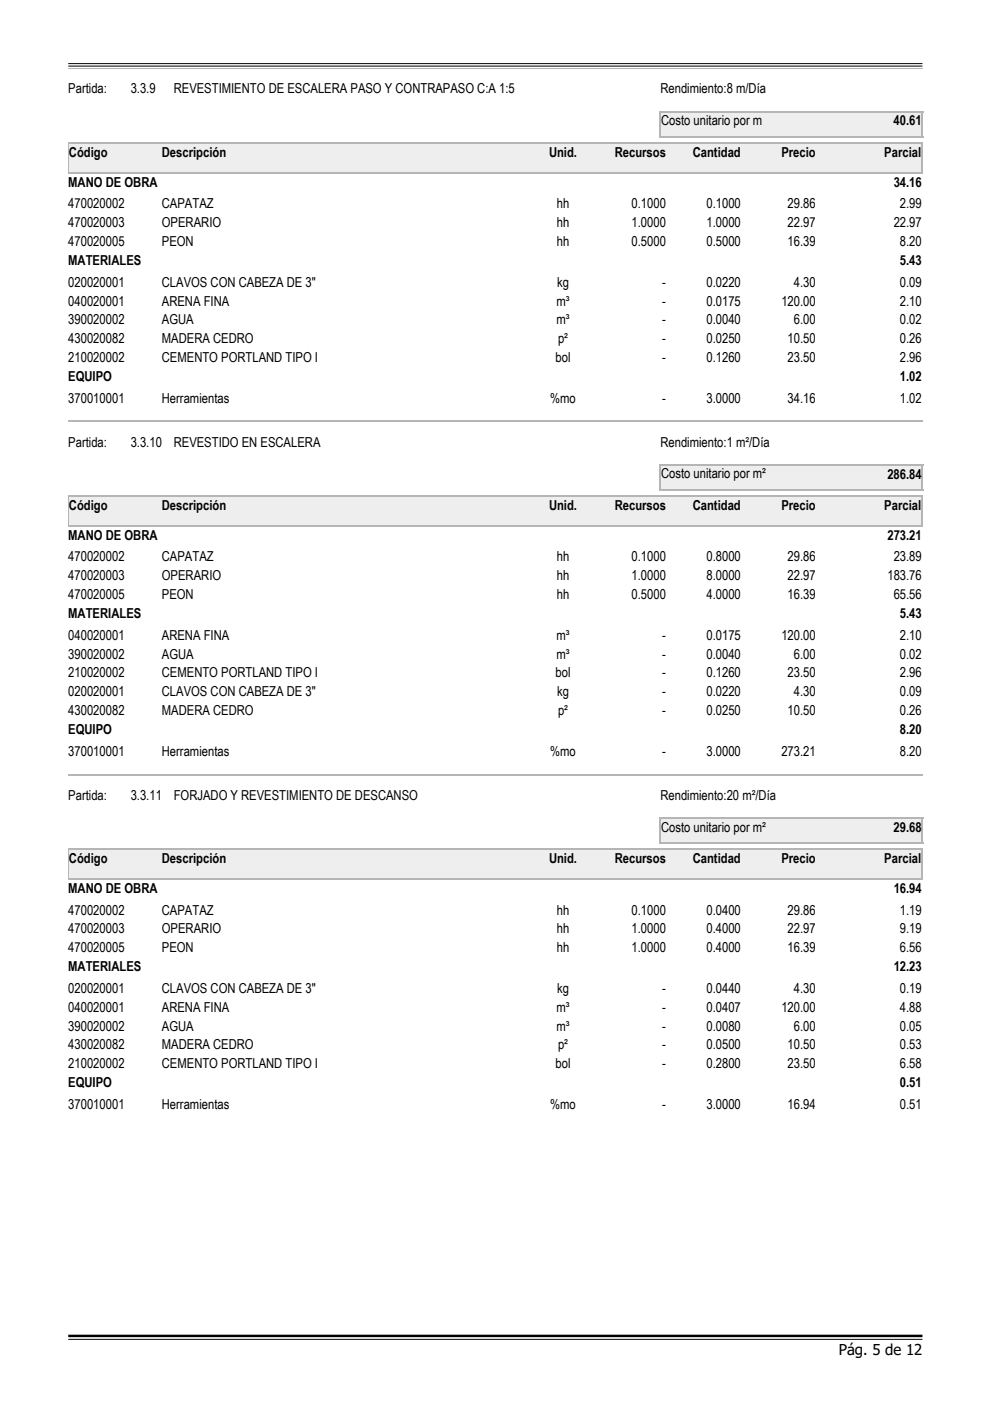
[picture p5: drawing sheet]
<svg xmlns="http://www.w3.org/2000/svg" width="210mm" height="297mm" viewBox="0 0 210 297" stroke-linecap="round" stroke-linejoin="round" font-family="sans-serif">
<defs><g id="words">
<text font-size="3.2" x="177.8" y="287.2">Pág. 5 de 12</text>
<g font-size="2.9">
<text x="14.5" y="19.8">Partida:</text>
<text x="27.7" y="19.8">3.3.9</text>
<text x="36.8" y="19.8">REVESTIMIENTO DE ESCALERA PASO Y CONTRAPASO C:A 1:5</text>
<text x="140" y="19.8">Rendimiento:8 m/Día</text>
<text x="140.1" y="26.6">Costo unitario por m</text>
<text x="189.5" y="26.6">40.61</text>
<text x="14.6" y="33.2">Código</text>
<text x="34.3" y="33.2">Descripción</text>
<text x="116.4" y="33.2">Unid.</text>
<text x="130.3" y="33.2">Recursos</text>
<text x="146.9" y="33.2">Cantidad</text>
<text x="165.7" y="33.2">Precio</text>
<text x="187.5" y="33.2">Parcial</text>
<text x="14.5" y="39.5">MANO DE OBRA</text>
<text x="189.5" y="39.5">34.16</text>
<text x="14.5" y="44.1">470020002</text>
<text x="34.3" y="44.1">CAPATAZ</text>
<text x="118.1" y="44.1">hh</text>
<text x="133.9" y="44.1">0.1000</text>
<text x="149.8" y="44.1">0.1000</text>
<text x="167" y="44.1">29.86</text>
<text x="190.8" y="44.1">2.99</text>
<text x="14.5" y="48.1">470020003</text>
<text x="14.5" y="52.1">470020005</text>
<text x="34.3" y="48.1">OPERARIO</text>
<text x="34.3" y="52.1">PEON</text>
<text x="118.1" y="48.1">hh</text>
<text x="118.1" y="52.1">hh</text>
<text x="133.9" y="48.1">1.0000</text>
<text x="133.9" y="52.1">0.5000</text>
<text x="149.8" y="48.1">1.0000</text>
<text x="149.8" y="52.1">0.5000</text>
<text x="167" y="48.1">22.97</text>
<text x="167" y="52.1">16.39</text>
<text x="189.5" y="48.1">22.97</text>
<text x="190.8" y="52.1">8.20</text>
<text x="14.5" y="56.1">MATERIALES</text>
<text x="190.8" y="56.1">5.43</text>
<text x="14.5" y="60.8">020020001</text>
<text x="14.5" y="64.8">040020001</text>
<text x="34.3" y="60.8">CLAVOS CON CABEZA DE 3&quot;</text>
<text x="34.3" y="64.8">ARENA FINA</text>
<text x="118" y="64.8">m³</text>
<text x="118.1" y="60.8">kg</text>
<text x="140.4" y="60.8">-</text>
<text x="140.4" y="64.8">-</text>
<text x="149.8" y="60.8">0.0220</text>
<text x="149.8" y="64.8">0.0175</text>
<text x="165.7" y="64.8">120.00</text>
<text x="168.3" y="60.8">4.30</text>
<text x="190.8" y="60.8">0.09</text>
<text x="190.8" y="64.8">2.10</text>
<text x="14.5" y="68.8">390020002</text>
<text x="34.3" y="68.8">AGUA</text>
<text x="118" y="68.8">m³</text>
<text x="140.4" y="68.8">-</text>
<text x="149.8" y="68.8">0.0040</text>
<text x="168.3" y="68.8">6.00</text>
<text x="190.8" y="68.8">0.02</text>
<text x="14.5" y="72.7">430020082</text>
<text x="14.5" y="76.7">210020002</text>
<text x="34.3" y="72.7">MADERA CEDRO</text>
<text x="34.3" y="76.7">CEMENTO PORTLAND TIPO I</text>
<text x="117.8" y="76.7">bol</text>
<text x="118.3" y="72.7">p²</text>
<text x="140.4" y="72.7">-</text>
<text x="140.4" y="76.7">-</text>
<text x="149.8" y="72.7">0.0250</text>
<text x="149.8" y="76.7">0.1260</text>
<text x="167" y="72.7">10.50</text>
<text x="167" y="76.7">23.50</text>
<text x="190.8" y="72.7">0.26</text>
<text x="190.8" y="76.7">2.96</text>
<text x="14.5" y="80.7">EQUIPO</text>
<text x="190.8" y="80.7">1.02</text>
<text x="14.5" y="85.4">370010001</text>
<text x="34.3" y="85.4">Herramientas</text>
<text x="116.7" y="85.4">%mo</text>
<text x="140.4" y="85.4">-</text>
<text x="149.8" y="85.4">3.0000</text>
<text x="167" y="85.4">34.16</text>
<text x="190.8" y="85.4">1.02</text>
<text x="14.5" y="94.7">Partida:</text>
<text x="27.7" y="94.7">3.3.10</text>
<text x="36.8" y="94.7">REVESTIDO EN ESCALERA</text>
<text x="140" y="94.7">Rendimiento:1 m²/Día</text>
<text x="140.1" y="101.4">Costo unitario por m²</text>
<text x="188.1" y="101.5">286.84</text>
<text x="14.6" y="108.1">Código</text>
<text x="34.3" y="108.1">Descripción</text>
<text x="116.4" y="108.1">Unid.</text>
<text x="130.3" y="108.1">Recursos</text>
<text x="146.9" y="108.1">Cantidad</text>
<text x="165.7" y="108.1">Precio</text>
<text x="187.5" y="108.1">Parcial</text>
<text x="14.5" y="114.4">MANO DE OBRA</text>
<text x="14.5" y="119">470020002</text>
<text x="34.3" y="119">CAPATAZ</text>
<text x="118.1" y="119">hh</text>
<text x="133.9" y="119">0.1000</text>
<text x="149.8" y="119">0.8000</text>
<text x="167" y="119">29.86</text>
<text x="188.2" y="114.4">273.21</text>
<text x="189.5" y="119">23.89</text>
<text x="14.5" y="123">470020003</text>
<text x="34.3" y="123">OPERARIO</text>
<text x="118.1" y="123">hh</text>
<text x="133.9" y="123">1.0000</text>
<text x="149.8" y="123">8.0000</text>
<text x="167" y="123">22.97</text>
<text x="188.2" y="123">183.76</text>
<text x="14.5" y="127">470020005</text>
<text x="14.5" y="131">MATERIALES</text>
<text x="34.3" y="127">PEON</text>
<text x="118.1" y="127">hh</text>
<text x="133.9" y="127">0.5000</text>
<text x="149.8" y="127">4.0000</text>
<text x="167" y="127">16.39</text>
<text x="189.5" y="127">65.56</text>
<text x="190.8" y="131">5.43</text>
<text x="14.5" y="135.7">040020001</text>
<text x="34.3" y="135.7">ARENA FINA</text>
<text x="118" y="135.7">m³</text>
<text x="140.4" y="135.7">-</text>
<text x="149.8" y="135.7">0.0175</text>
<text x="165.7" y="135.7">120.00</text>
<text x="190.8" y="135.7">2.10</text>
<text x="14.5" y="139.7">390020002</text>
<text x="14.5" y="143.6">210020002</text>
<text x="34.3" y="139.7">AGUA</text>
<text x="34.3" y="143.6">CEMENTO PORTLAND TIPO I</text>
<text x="117.8" y="143.6">bol</text>
<text x="118" y="139.7">m³</text>
<text x="140.4" y="139.7">-</text>
<text x="140.4" y="143.6">-</text>
<text x="149.8" y="139.7">0.0040</text>
<text x="149.8" y="143.6">0.1260</text>
<text x="167" y="143.6">23.50</text>
<text x="168.3" y="139.7">6.00</text>
<text x="190.8" y="139.7">0.02</text>
<text x="190.8" y="143.6">2.96</text>
<text x="14.5" y="147.6">020020001</text>
<text x="34.3" y="147.6">CLAVOS CON CABEZA DE 3&quot;</text>
<text x="118.1" y="147.6">kg</text>
<text x="140.4" y="147.6">-</text>
<text x="149.8" y="147.6">0.0220</text>
<text x="168.3" y="147.6">4.30</text>
<text x="190.8" y="147.6">0.09</text>
<text x="14.5" y="151.6">430020082</text>
<text x="14.5" y="155.6">EQUIPO</text>
<text x="34.3" y="151.6">MADERA CEDRO</text>
<text x="118.3" y="151.6">p²</text>
<text x="140.4" y="151.6">-</text>
<text x="149.8" y="151.6">0.0250</text>
<text x="167" y="151.6">10.50</text>
<text x="190.8" y="151.6">0.26</text>
<text x="190.8" y="155.6">8.20</text>
<text x="14.5" y="160.3">370010001</text>
<text x="34.3" y="160.3">Herramientas</text>
<text x="116.7" y="160.3">%mo</text>
<text x="140.4" y="160.3">-</text>
<text x="149.8" y="160.3">3.0000</text>
<text x="165.7" y="160.3">273.21</text>
<text x="190.8" y="160.3">8.20</text>
<text x="14.5" y="169.6">Partida:</text>
<text x="27.7" y="169.6">3.3.11</text>
<text x="36.8" y="169.6">FORJADO Y REVESTIMIENTO DE DESCANSO</text>
<text x="140" y="169.6">Rendimiento:20 m²/Día</text>
<text x="140.1" y="176.3">Costo unitario por m²</text>
<text x="189.5" y="176.3">29.68</text>
<text x="14.6" y="183">Código</text>
<text x="34.3" y="183">Descripción</text>
<text x="116.4" y="183">Unid.</text>
<text x="130.3" y="183">Recursos</text>
<text x="146.9" y="183">Cantidad</text>
<text x="165.7" y="183">Precio</text>
<text x="187.5" y="183">Parcial</text>
<text x="14.5" y="189.3">MANO DE OBRA</text>
<text x="189.5" y="189.3">16.94</text>
<text x="14.5" y="193.9">470020002</text>
<text x="14.5" y="197.9">470020003</text>
<text x="34.3" y="193.9">CAPATAZ</text>
<text x="34.3" y="197.9">OPERARIO</text>
<text x="118.1" y="193.9">hh</text>
<text x="118.1" y="197.9">hh</text>
<text x="133.9" y="193.9">0.1000</text>
<text x="133.9" y="197.9">1.0000</text>
<text x="149.8" y="193.9">0.0400</text>
<text x="149.8" y="197.9">0.4000</text>
<text x="167" y="193.9">29.86</text>
<text x="167" y="197.9">22.97</text>
<text x="190.8" y="193.9">1.19</text>
<text x="190.8" y="197.9">9.19</text>
<text x="14.5" y="201.8">470020005</text>
<text x="34.3" y="201.8">PEON</text>
<text x="118.1" y="201.8">hh</text>
<text x="133.9" y="201.8">1.0000</text>
<text x="149.8" y="201.8">0.4000</text>
<text x="167" y="201.8">16.39</text>
<text x="190.8" y="201.8">6.56</text>
<text x="14.5" y="205.8">MATERIALES</text>
<text x="189.5" y="205.8">12.23</text>
<text x="14.5" y="210.6">020020001</text>
<text x="14.5" y="214.5">040020001</text>
<text x="34.3" y="210.6">CLAVOS CON CABEZA DE 3&quot;</text>
<text x="34.3" y="214.5">ARENA FINA</text>
<text x="118" y="214.5">m³</text>
<text x="118.1" y="210.6">kg</text>
<text x="140.4" y="210.6">-</text>
<text x="140.4" y="214.5">-</text>
<text x="149.8" y="210.6">0.0440</text>
<text x="149.8" y="214.5">0.0407</text>
<text x="165.7" y="214.5">120.00</text>
<text x="168.3" y="210.6">4.30</text>
<text x="190.8" y="210.6">0.19</text>
<text x="190.8" y="214.5">4.88</text>
<text x="14.5" y="218.5">390020002</text>
<text x="34.3" y="218.5">AGUA</text>
<text x="118" y="218.5">m³</text>
<text x="140.4" y="218.5">-</text>
<text x="149.8" y="218.5">0.0080</text>
<text x="168.3" y="218.5">6.00</text>
<text x="190.8" y="218.5">0.05</text>
<text x="14.5" y="222.5">430020082</text>
<text x="14.5" y="226.4">210020002</text>
<text x="34.3" y="222.5">MADERA CEDRO</text>
<text x="34.3" y="226.4">CEMENTO PORTLAND TIPO I</text>
<text x="117.8" y="226.4">bol</text>
<text x="118.3" y="222.5">p²</text>
<text x="140.4" y="222.5">-</text>
<text x="140.4" y="226.4">-</text>
<text x="149.8" y="222.5">0.0500</text>
<text x="149.8" y="226.4">0.2800</text>
<text x="167" y="222.5">10.50</text>
<text x="167" y="226.4">23.50</text>
<text x="190.8" y="222.5">0.53</text>
<text x="190.8" y="226.4">6.58</text>
<text x="14.5" y="230.4">EQUIPO</text>
<text x="190.8" y="230.4">0.51</text>
<text x="14.5" y="235.2">370010001</text>
<text x="34.3" y="235.2">Herramientas</text>
<text x="116.7" y="235.2">%mo</text>
<text x="140.4" y="235.2">-</text>
<text x="149.8" y="235.2">3.0000</text>
<text x="167" y="235.2">16.94</text>
<text x="190.8" y="235.2">0.51</text>
</g>
</g></defs>
<path d="M14.4 14.5h181.3" fill="none" stroke="#aeb6c1" stroke-width=".21"/>
<g fill="#fff">
<path d="M14.5 17.1h13.2v13.3h-13.2z"/>
<path d="M27.7 17.1h9.1v13.3h-9.1z"/>
<path d="M36.8 17.1h103.2v13.3h-103.2z"/>
<path d="M140 17.1h55.6v6.6h-55.6z"/>
</g>
<path d="M140 23.7h39.7v5.3h-39.7z" fill="#eceef2"/>
<path d="M139.9 23.7h39.9M139.9 29h39.9M140 23.6v5.6" fill="none" stroke="#aeb6c1" stroke-width=".26"/>
<path d="M179.7 23.7h15.9v5.3h-15.9z" fill="#eceef2"/>
<path d="M179.6 23.7h16.1M179.6 29h16.1M195.6 23.6v5.6" fill="none" stroke="#aeb6c1" stroke-width=".26"/>
<path d="M14.5 30.4h19.8v6.3h-19.8z" fill="#eceef2"/>
<path d="M14.5 30.2v6.6" fill="none" stroke="#aeb6c1" stroke-width=".21"/>
<path d="M14.4 30.4h20.1M14.4 36.7h20.1" fill="none" stroke="#aeb6c1" stroke-width=".26"/>
<path d="M34.3 30.4h79.1v6.3h-79.1z" fill="#eceef2"/>
<path d="M34.2 30.4h79.4M34.2 36.7h79.4" fill="none" stroke="#aeb6c1" stroke-width=".26"/>
<path d="M113.4 30.4h11.9v6.3h-11.9z" fill="#eceef2"/>
<path d="M113.3 30.4h12.2M113.3 36.7h12.2" fill="none" stroke="#aeb6c1" stroke-width=".26"/>
<path d="M125.3 30.4h15.9v6.3h-15.9z" fill="#eceef2"/>
<path d="M125.2 30.4h16.1M125.2 36.7h16.1" fill="none" stroke="#aeb6c1" stroke-width=".26"/>
<path d="M141.2 30.4h15.9v6.3h-15.9z" fill="#eceef2"/>
<path d="M141.1 30.4h16.1M141.1 36.7h16.1" fill="none" stroke="#aeb6c1" stroke-width=".26"/>
<path d="M157.1 30.4h15.9v6.3h-15.9z" fill="#eceef2"/>
<path d="M157 30.4h16.1M157 36.7h16.1" fill="none" stroke="#aeb6c1" stroke-width=".26"/>
<path d="M173 30.4h22.5v6.3h-22.5z" fill="#eceef2"/>
<path d="M172.8 30.4h22.8M172.8 36.7h22.8M195.5 30.2v6.6" fill="none" stroke="#aeb6c1" stroke-width=".26"/>
<path d="M14.5 36.7h98.9v4.8h-98.9z" fill="#fff"/>
<path d="M14.4 36.7h99.2" fill="none" stroke="#aeb6c1" stroke-width=".26"/>
<path d="M113.4 36.7h11.9v4.8h-11.9z" fill="#fff"/>
<path d="M113.3 36.7h12.2" fill="none" stroke="#aeb6c1" stroke-width=".26"/>
<path d="M125.3 36.7h15.9v4.8h-15.9z" fill="#fff"/>
<path d="M125.2 36.7h16.1" fill="none" stroke="#aeb6c1" stroke-width=".26"/>
<path d="M141.2 36.7h15.9v4.8h-15.9z" fill="#fff"/>
<path d="M141.1 36.7h16.1" fill="none" stroke="#aeb6c1" stroke-width=".26"/>
<path d="M157.1 36.7h15.9v4.8h-15.9z" fill="#fff"/>
<path d="M157 36.7h16.1" fill="none" stroke="#aeb6c1" stroke-width=".26"/>
<path d="M173 36.7h22.5v4.8h-22.5z" fill="#fff"/>
<path d="M172.8 36.7h22.8" fill="none" stroke="#aeb6c1" stroke-width=".26"/>
<g fill="#fff">
<path d="M14.5 41.5h19.8v3.9h-19.8z"/>
<path d="M34.3 41.5h79.1v3.9h-79.1z"/>
<path d="M113.4 41.5h11.9v3.9h-11.9z"/>
<path d="M125.3 41.5h15.9v3.9h-15.9z"/>
<path d="M141.2 41.5h15.9v3.9h-15.9z"/>
<path d="M157.1 41.5h15.9v3.9h-15.9z"/>
<path d="M173 41.5h22.5v3.9h-22.5z"/>
<path d="M14.5 45.4h19.8v4h-19.8z"/>
<path d="M34.3 45.4h79.1v4h-79.1z"/>
<path d="M113.4 45.4h11.9v4h-11.9z"/>
<path d="M125.3 45.4h15.9v4h-15.9z"/>
<path d="M141.2 45.4h15.9v4h-15.9z"/>
<path d="M157.1 45.4h15.9v4h-15.9z"/>
<path d="M173 45.4h22.5v4h-22.5z"/>
<path d="M14.5 49.4h19.8v4h-19.8z"/>
<path d="M34.3 49.4h79.1v4h-79.1z"/>
<path d="M113.4 49.4h11.9v4h-11.9z"/>
<path d="M125.3 49.4h15.9v4h-15.9z"/>
<path d="M141.2 49.4h15.9v4h-15.9z"/>
<path d="M157.1 49.4h15.9v4h-15.9z"/>
<path d="M173 49.4h22.5v4h-22.5z"/>
<path d="M14.5 53.4h98.9v4.7h-98.9z"/>
<path d="M113.4 53.4h11.9v4.7h-11.9z"/>
<path d="M125.3 53.4h15.9v4.7h-15.9z"/>
<path d="M141.2 53.4h15.9v4.7h-15.9z"/>
<path d="M157.1 53.4h15.9v4.7h-15.9z"/>
<path d="M173 53.4h22.5v4.7h-22.5z"/>
<path d="M14.5 58.1h19.8v4h-19.8z"/>
<path d="M34.3 58.1h79.1v4h-79.1z"/>
<path d="M113.4 58.1h11.9v4h-11.9z"/>
<path d="M125.3 58.1h15.9v4h-15.9z"/>
<path d="M141.2 58.1h15.9v4h-15.9z"/>
<path d="M157.1 58.1h15.9v4h-15.9z"/>
<path d="M173 58.1h22.5v4h-22.5z"/>
<path d="M14.5 62.1h19.8v4h-19.8z"/>
<path d="M34.3 62.1h79.1v4h-79.1z"/>
<path d="M113.4 62.1h11.9v4h-11.9z"/>
<path d="M125.3 62.1h15.9v4h-15.9z"/>
<path d="M141.2 62.1h15.9v4h-15.9z"/>
<path d="M157.1 62.1h15.9v4h-15.9z"/>
<path d="M173 62.1h22.5v4h-22.5z"/>
<path d="M14.5 66.1h19.8v3.9h-19.8z"/>
<path d="M34.3 66.1h79.1v3.9h-79.1z"/>
<path d="M113.4 66.1h11.9v3.9h-11.9z"/>
<path d="M125.3 66.1h15.9v3.9h-15.9z"/>
<path d="M141.2 66.1h15.9v3.9h-15.9z"/>
<path d="M157.1 66.1h15.9v3.9h-15.9z"/>
<path d="M173 66.1h22.5v3.9h-22.5z"/>
<path d="M14.5 70h19.8v4h-19.8z"/>
<path d="M34.3 70h79.1v4h-79.1z"/>
<path d="M113.4 70h11.9v4h-11.9z"/>
<path d="M125.3 70h15.9v4h-15.9z"/>
<path d="M141.2 70h15.9v4h-15.9z"/>
<path d="M157.1 70h15.9v4h-15.9z"/>
<path d="M173 70h22.5v4h-22.5z"/>
<path d="M14.5 74h19.8v4h-19.8z"/>
<path d="M34.3 74h79.1v4h-79.1z"/>
<path d="M113.4 74h11.9v4h-11.9z"/>
<path d="M125.3 74h15.9v4h-15.9z"/>
<path d="M141.2 74h15.9v4h-15.9z"/>
<path d="M157.1 74h15.9v4h-15.9z"/>
<path d="M173 74h22.5v4h-22.5z"/>
<path d="M14.5 78h98.9v4.7h-98.9z"/>
<path d="M113.4 78h11.9v4.7h-11.9z"/>
<path d="M125.3 78h15.9v4.7h-15.9z"/>
<path d="M141.2 78h15.9v4.7h-15.9z"/>
<path d="M157.1 78h15.9v4.7h-15.9z"/>
<path d="M173 78h22.5v4.7h-22.5z"/>
<path d="M14.5 82.7h19.8v4h-19.8z"/>
<path d="M34.3 82.7h79.1v4h-79.1z"/>
<path d="M113.4 82.7h11.9v4h-11.9z"/>
<path d="M125.3 82.7h15.9v4h-15.9z"/>
<path d="M141.2 82.7h15.9v4h-15.9z"/>
<path d="M157.1 82.7h15.9v4h-15.9z"/>
<path d="M173 82.7h22.5v4h-22.5z"/>
<path d="M14.5 89.4h181.1v2.6h-181.1z"/>
</g>
<path d="M14.4 89.4h181.3" fill="none" stroke="#aeb6c1" stroke-width=".26"/>
<g fill="#fff">
<path d="M14.5 92h13.2v13.2h-13.2z"/>
<path d="M27.7 92h9.1v13.2h-9.1z"/>
<path d="M36.8 92h103.2v13.2h-103.2z"/>
<path d="M140 92h55.6v6.6h-55.6z"/>
</g>
<path d="M140 98.6h39.7v5.3h-39.7z" fill="#eceef2"/>
<path d="M139.9 98.6h39.9M140 98.5v5.5M139.9 103.9h39.9" fill="none" stroke="#aeb6c1" stroke-width=".26"/>
<path d="M179.7 98.6h15.9v5.3h-15.9z" fill="#eceef2"/>
<path d="M179.6 98.6h16.1M195.6 98.5v5.5M179.6 103.9h16.1" fill="none" stroke="#aeb6c1" stroke-width=".26"/>
<path d="M14.5 105.2h19.8v6.4h-19.8z" fill="#eceef2"/>
<path d="M14.5 105.1v6.6" fill="none" stroke="#aeb6c1" stroke-width=".21"/>
<path d="M14.4 105.2h20.1M14.4 111.6h20.1" fill="none" stroke="#aeb6c1" stroke-width=".26"/>
<path d="M34.3 105.2h79.1v6.4h-79.1z" fill="#eceef2"/>
<path d="M34.2 105.2h79.4M34.2 111.6h79.4" fill="none" stroke="#aeb6c1" stroke-width=".26"/>
<path d="M113.4 105.2h11.9v6.4h-11.9z" fill="#eceef2"/>
<path d="M113.3 105.2h12.2M113.3 111.6h12.2" fill="none" stroke="#aeb6c1" stroke-width=".26"/>
<path d="M125.3 105.2h15.9v6.4h-15.9z" fill="#eceef2"/>
<path d="M125.2 105.2h16.1M125.2 111.6h16.1" fill="none" stroke="#aeb6c1" stroke-width=".26"/>
<path d="M141.2 105.2h15.9v6.4h-15.9z" fill="#eceef2"/>
<path d="M141.1 105.2h16.1M141.1 111.6h16.1" fill="none" stroke="#aeb6c1" stroke-width=".26"/>
<path d="M157.1 105.2h15.9v6.4h-15.9z" fill="#eceef2"/>
<path d="M157 105.2h16.1M157 111.6h16.1" fill="none" stroke="#aeb6c1" stroke-width=".26"/>
<path d="M173 105.2h22.5v6.4h-22.5z" fill="#eceef2"/>
<path d="M172.8 105.2h22.8M172.8 111.6h22.8M195.5 105.1v6.6" fill="none" stroke="#aeb6c1" stroke-width=".26"/>
<path d="M14.5 111.6h98.9v4.7h-98.9z" fill="#fff"/>
<path d="M14.4 111.6h99.2" fill="none" stroke="#aeb6c1" stroke-width=".26"/>
<path d="M113.4 111.6h11.9v4.7h-11.9z" fill="#fff"/>
<path d="M113.3 111.6h12.2" fill="none" stroke="#aeb6c1" stroke-width=".26"/>
<path d="M125.3 111.6h15.9v4.7h-15.9z" fill="#fff"/>
<path d="M125.2 111.6h16.1" fill="none" stroke="#aeb6c1" stroke-width=".26"/>
<path d="M141.2 111.6h15.9v4.7h-15.9z" fill="#fff"/>
<path d="M141.1 111.6h16.1" fill="none" stroke="#aeb6c1" stroke-width=".26"/>
<path d="M157.1 111.6h15.9v4.7h-15.9z" fill="#fff"/>
<path d="M157 111.6h16.1" fill="none" stroke="#aeb6c1" stroke-width=".26"/>
<path d="M173 111.6h22.5v4.7h-22.5z" fill="#fff"/>
<path d="M172.8 111.6h22.8" fill="none" stroke="#aeb6c1" stroke-width=".26"/>
<g fill="#fff">
<path d="M14.5 116.3h19.8v4h-19.8z"/>
<path d="M34.3 116.3h79.1v4h-79.1z"/>
<path d="M113.4 116.3h11.9v4h-11.9z"/>
<path d="M125.3 116.3h15.9v4h-15.9z"/>
<path d="M141.2 116.3h15.9v4h-15.9z"/>
<path d="M157.1 116.3h15.9v4h-15.9z"/>
<path d="M173 116.3h22.5v4h-22.5z"/>
<path d="M14.5 120.3h19.8v4h-19.8z"/>
<path d="M34.3 120.3h79.1v4h-79.1z"/>
<path d="M113.4 120.3h11.9v4h-11.9z"/>
<path d="M125.3 120.3h15.9v4h-15.9z"/>
<path d="M141.2 120.3h15.9v4h-15.9z"/>
<path d="M157.1 120.3h15.9v4h-15.9z"/>
<path d="M173 120.3h22.5v4h-22.5z"/>
<path d="M14.5 124.3h19.8v3.9h-19.8z"/>
<path d="M34.3 124.3h79.1v3.9h-79.1z"/>
<path d="M113.4 124.3h11.9v3.9h-11.9z"/>
<path d="M125.3 124.3h15.9v3.9h-15.9z"/>
<path d="M141.2 124.3h15.9v3.9h-15.9z"/>
<path d="M157.1 124.3h15.9v3.9h-15.9z"/>
<path d="M173 124.3h22.5v3.9h-22.5z"/>
<path d="M14.5 128.2h98.9v4.8h-98.9z"/>
<path d="M113.4 128.2h11.9v4.8h-11.9z"/>
<path d="M125.3 128.2h15.9v4.8h-15.9z"/>
<path d="M141.2 128.2h15.9v4.8h-15.9z"/>
<path d="M157.1 128.2h15.9v4.8h-15.9z"/>
<path d="M173 128.2h22.5v4.8h-22.5z"/>
<path d="M14.5 133h19.8v4h-19.8z"/>
<path d="M34.3 133h79.1v4h-79.1z"/>
<path d="M113.4 133h11.9v4h-11.9z"/>
<path d="M125.3 133h15.9v4h-15.9z"/>
<path d="M141.2 133h15.9v4h-15.9z"/>
<path d="M157.1 133h15.9v4h-15.9z"/>
<path d="M173 133h22.5v4h-22.5z"/>
<path d="M14.5 137h19.8v3.9h-19.8z"/>
<path d="M34.3 137h79.1v3.9h-79.1z"/>
<path d="M113.4 137h11.9v3.9h-11.9z"/>
<path d="M125.3 137h15.9v3.9h-15.9z"/>
<path d="M141.2 137h15.9v3.9h-15.9z"/>
<path d="M157.1 137h15.9v3.9h-15.9z"/>
<path d="M173 137h22.5v3.9h-22.5z"/>
<path d="M14.5 140.9h19.8v4h-19.8z"/>
<path d="M34.3 140.9h79.1v4h-79.1z"/>
<path d="M113.4 140.9h11.9v4h-11.9z"/>
<path d="M125.3 140.9h15.9v4h-15.9z"/>
<path d="M141.2 140.9h15.9v4h-15.9z"/>
<path d="M157.1 140.9h15.9v4h-15.9z"/>
<path d="M173 140.9h22.5v4h-22.5z"/>
<path d="M14.5 144.9h19.8v4h-19.8z"/>
<path d="M34.3 144.9h79.1v4h-79.1z"/>
<path d="M113.4 144.9h11.9v4h-11.9z"/>
<path d="M125.3 144.9h15.9v4h-15.9z"/>
<path d="M141.2 144.9h15.9v4h-15.9z"/>
<path d="M157.1 144.9h15.9v4h-15.9z"/>
<path d="M173 144.9h22.5v4h-22.5z"/>
<path d="M14.5 148.9h19.8v4h-19.8z"/>
<path d="M34.3 148.9h79.1v4h-79.1z"/>
<path d="M113.4 148.9h11.9v4h-11.9z"/>
<path d="M125.3 148.9h15.9v4h-15.9z"/>
<path d="M141.2 148.9h15.9v4h-15.9z"/>
<path d="M157.1 148.9h15.9v4h-15.9z"/>
<path d="M173 148.9h22.5v4h-22.5z"/>
<path d="M14.5 152.9h98.9v4.7h-98.9z"/>
<path d="M113.4 152.9h11.9v4.7h-11.9z"/>
<path d="M125.3 152.9h15.9v4.7h-15.9z"/>
<path d="M141.2 152.9h15.9v4.7h-15.9z"/>
<path d="M157.1 152.9h15.9v4.7h-15.9z"/>
<path d="M173 152.9h22.5v4.7h-22.5z"/>
<path d="M14.5 157.6h19.8v4h-19.8z"/>
<path d="M34.3 157.6h79.1v4h-79.1z"/>
<path d="M113.4 157.6h11.9v4h-11.9z"/>
<path d="M125.3 157.6h15.9v4h-15.9z"/>
<path d="M141.2 157.6h15.9v4h-15.9z"/>
<path d="M157.1 157.6h15.9v4h-15.9z"/>
<path d="M173 157.6h22.5v4h-22.5z"/>
<path d="M14.5 164.2h181.1v2.7h-181.1z"/>
</g>
<path d="M14.4 164.2h181.3" fill="none" stroke="#aeb6c1" stroke-width=".26"/>
<g fill="#fff">
<path d="M14.5 166.9h13.2v13.2h-13.2z"/>
<path d="M27.7 166.9h9.1v13.2h-9.1z"/>
<path d="M36.8 166.9h103.2v13.2h-103.2z"/>
<path d="M140 166.9h55.6v6.6h-55.6z"/>
</g>
<path d="M140 173.5h39.7v5.3h-39.7z" fill="#eceef2"/>
<path d="M139.9 173.5h39.9M139.9 178.8h39.9M140 173.4v5.5" fill="none" stroke="#aeb6c1" stroke-width=".26"/>
<path d="M179.7 173.5h15.9v5.3h-15.9z" fill="#eceef2"/>
<path d="M179.6 173.5h16.1M179.6 178.8h16.1M195.6 173.4v5.5" fill="none" stroke="#aeb6c1" stroke-width=".26"/>
<path d="M14.5 180.1h19.8v6.4h-19.8z" fill="#eceef2"/>
<path d="M14.5 180v6.6" fill="none" stroke="#aeb6c1" stroke-width=".21"/>
<path d="M14.4 180.1h20.1M14.4 186.5h20.1" fill="none" stroke="#aeb6c1" stroke-width=".26"/>
<path d="M34.3 180.1h79.1v6.4h-79.1z" fill="#eceef2"/>
<path d="M34.2 180.1h79.4M34.2 186.5h79.4" fill="none" stroke="#aeb6c1" stroke-width=".26"/>
<path d="M113.4 180.1h11.9v6.4h-11.9z" fill="#eceef2"/>
<path d="M113.3 180.1h12.2M113.3 186.5h12.2" fill="none" stroke="#aeb6c1" stroke-width=".26"/>
<path d="M125.3 180.1h15.9v6.4h-15.9z" fill="#eceef2"/>
<path d="M125.2 180.1h16.1M125.2 186.5h16.1" fill="none" stroke="#aeb6c1" stroke-width=".26"/>
<path d="M141.2 180.1h15.9v6.4h-15.9z" fill="#eceef2"/>
<path d="M141.1 180.1h16.1M141.1 186.5h16.1" fill="none" stroke="#aeb6c1" stroke-width=".26"/>
<path d="M157.1 180.1h15.9v6.4h-15.9z" fill="#eceef2"/>
<path d="M157 180.1h16.1M157 186.5h16.1" fill="none" stroke="#aeb6c1" stroke-width=".26"/>
<path d="M173 180.1h22.5v6.4h-22.5z" fill="#eceef2"/>
<path d="M195.5 180v6.6M172.8 180.1h22.8M172.8 186.5h22.8" fill="none" stroke="#aeb6c1" stroke-width=".26"/>
<path d="M14.5 186.5h98.9v4.7h-98.9z" fill="#fff"/>
<path d="M14.4 186.5h99.2" fill="none" stroke="#aeb6c1" stroke-width=".26"/>
<path d="M113.4 186.5h11.9v4.7h-11.9z" fill="#fff"/>
<path d="M113.3 186.5h12.2" fill="none" stroke="#aeb6c1" stroke-width=".26"/>
<path d="M125.3 186.5h15.9v4.7h-15.9z" fill="#fff"/>
<path d="M125.2 186.5h16.1" fill="none" stroke="#aeb6c1" stroke-width=".26"/>
<path d="M141.2 186.5h15.9v4.7h-15.9z" fill="#fff"/>
<path d="M141.1 186.5h16.1" fill="none" stroke="#aeb6c1" stroke-width=".26"/>
<path d="M157.1 186.5h15.9v4.7h-15.9z" fill="#fff"/>
<path d="M157 186.5h16.1" fill="none" stroke="#aeb6c1" stroke-width=".26"/>
<path d="M173 186.5h22.5v4.7h-22.5z" fill="#fff"/>
<path d="M172.8 186.5h22.8" fill="none" stroke="#aeb6c1" stroke-width=".26"/>
<g fill="#fff">
<path d="M14.5 191.2h19.8v4h-19.8z"/>
<path d="M34.3 191.2h79.1v4h-79.1z"/>
<path d="M113.4 191.2h11.9v4h-11.9z"/>
<path d="M125.3 191.2h15.9v4h-15.9z"/>
<path d="M141.2 191.2h15.9v4h-15.9z"/>
<path d="M157.1 191.2h15.9v4h-15.9z"/>
<path d="M173 191.2h22.5v4h-22.5z"/>
<path d="M14.5 195.2h19.8v4h-19.8z"/>
<path d="M34.3 195.2h79.1v4h-79.1z"/>
<path d="M113.4 195.2h11.9v4h-11.9z"/>
<path d="M125.3 195.2h15.9v4h-15.9z"/>
<path d="M141.2 195.2h15.9v4h-15.9z"/>
<path d="M157.1 195.2h15.9v4h-15.9z"/>
<path d="M173 195.2h22.5v4h-22.5z"/>
<path d="M14.5 199.2h19.8v3.9h-19.8z"/>
<path d="M34.3 199.2h79.1v3.9h-79.1z"/>
<path d="M113.4 199.2h11.9v3.9h-11.9z"/>
<path d="M125.3 199.2h15.9v3.9h-15.9z"/>
<path d="M141.2 199.2h15.9v3.9h-15.9z"/>
<path d="M157.1 199.2h15.9v3.9h-15.9z"/>
<path d="M173 199.2h22.5v3.9h-22.5z"/>
<path d="M14.5 203.1h98.9v4.8h-98.9z"/>
<path d="M113.4 203.1h11.9v4.8h-11.9z"/>
<path d="M125.3 203.1h15.9v4.8h-15.9z"/>
<path d="M141.2 203.1h15.9v4.8h-15.9z"/>
<path d="M157.1 203.1h15.9v4.8h-15.9z"/>
<path d="M173 203.1h22.5v4.8h-22.5z"/>
<path d="M14.5 207.9h19.8v4h-19.8z"/>
<path d="M34.3 207.9h79.1v4h-79.1z"/>
<path d="M113.4 207.9h11.9v4h-11.9z"/>
<path d="M125.3 207.9h15.9v4h-15.9z"/>
<path d="M141.2 207.9h15.9v4h-15.9z"/>
<path d="M157.1 207.9h15.9v4h-15.9z"/>
<path d="M173 207.9h22.5v4h-22.5z"/>
<path d="M14.5 211.9h19.8v3.9h-19.8z"/>
<path d="M34.3 211.9h79.1v3.9h-79.1z"/>
<path d="M113.4 211.9h11.9v3.9h-11.9z"/>
<path d="M125.3 211.9h15.9v3.9h-15.9z"/>
<path d="M141.2 211.9h15.9v3.9h-15.9z"/>
<path d="M157.1 211.9h15.9v3.9h-15.9z"/>
<path d="M173 211.9h22.5v3.9h-22.5z"/>
<path d="M14.5 215.8h19.8v4h-19.8z"/>
<path d="M34.3 215.8h79.1v4h-79.1z"/>
<path d="M113.4 215.8h11.9v4h-11.9z"/>
<path d="M125.3 215.8h15.9v4h-15.9z"/>
<path d="M141.2 215.8h15.9v4h-15.9z"/>
<path d="M157.1 215.8h15.9v4h-15.9z"/>
<path d="M173 215.8h22.5v4h-22.5z"/>
<path d="M14.5 219.8h19.8v4h-19.8z"/>
<path d="M34.3 219.8h79.1v4h-79.1z"/>
<path d="M113.4 219.8h11.9v4h-11.9z"/>
<path d="M125.3 219.8h15.9v4h-15.9z"/>
<path d="M141.2 219.8h15.9v4h-15.9z"/>
<path d="M157.1 219.8h15.9v4h-15.9z"/>
<path d="M173 219.8h22.5v4h-22.5z"/>
<path d="M14.5 223.8h19.8v3.9h-19.8z"/>
<path d="M34.3 223.8h79.1v3.9h-79.1z"/>
<path d="M113.4 223.8h11.9v3.9h-11.9z"/>
<path d="M125.3 223.8h15.9v3.9h-15.9z"/>
<path d="M141.2 223.8h15.9v3.9h-15.9z"/>
<path d="M157.1 223.8h15.9v3.9h-15.9z"/>
<path d="M173 223.8h22.5v3.9h-22.5z"/>
<path d="M14.5 227.7h98.9v4.8h-98.9z"/>
<path d="M113.4 227.7h11.9v4.8h-11.9z"/>
<path d="M125.3 227.7h15.9v4.8h-15.9z"/>
<path d="M141.2 227.7h15.9v4.8h-15.9z"/>
<path d="M157.1 227.7h15.9v4.8h-15.9z"/>
<path d="M173 227.7h22.5v4.8h-22.5z"/>
<path d="M14.5 232.5h19.8v4h-19.8z"/>
<path d="M34.3 232.5h79.1v4h-79.1z"/>
<path d="M113.4 232.5h11.9v4h-11.9z"/>
<path d="M125.3 232.5h15.9v4h-15.9z"/>
<path d="M141.2 232.5h15.9v4h-15.9z"/>
<path d="M157.1 232.5h15.9v4h-15.9z"/>
<path d="M173 232.5h22.5v4h-22.5z"/>
</g>
<path d="M14.5 283.2h181.1" fill="none" stroke="#000" stroke-width=".53"/>
<path d="M14.5 13.5h181.1M14.5 14h181.1M14.5 284h181.1" fill="none" stroke="#000" stroke-width=".21"/>
<use href="#words"/>
</svg>
